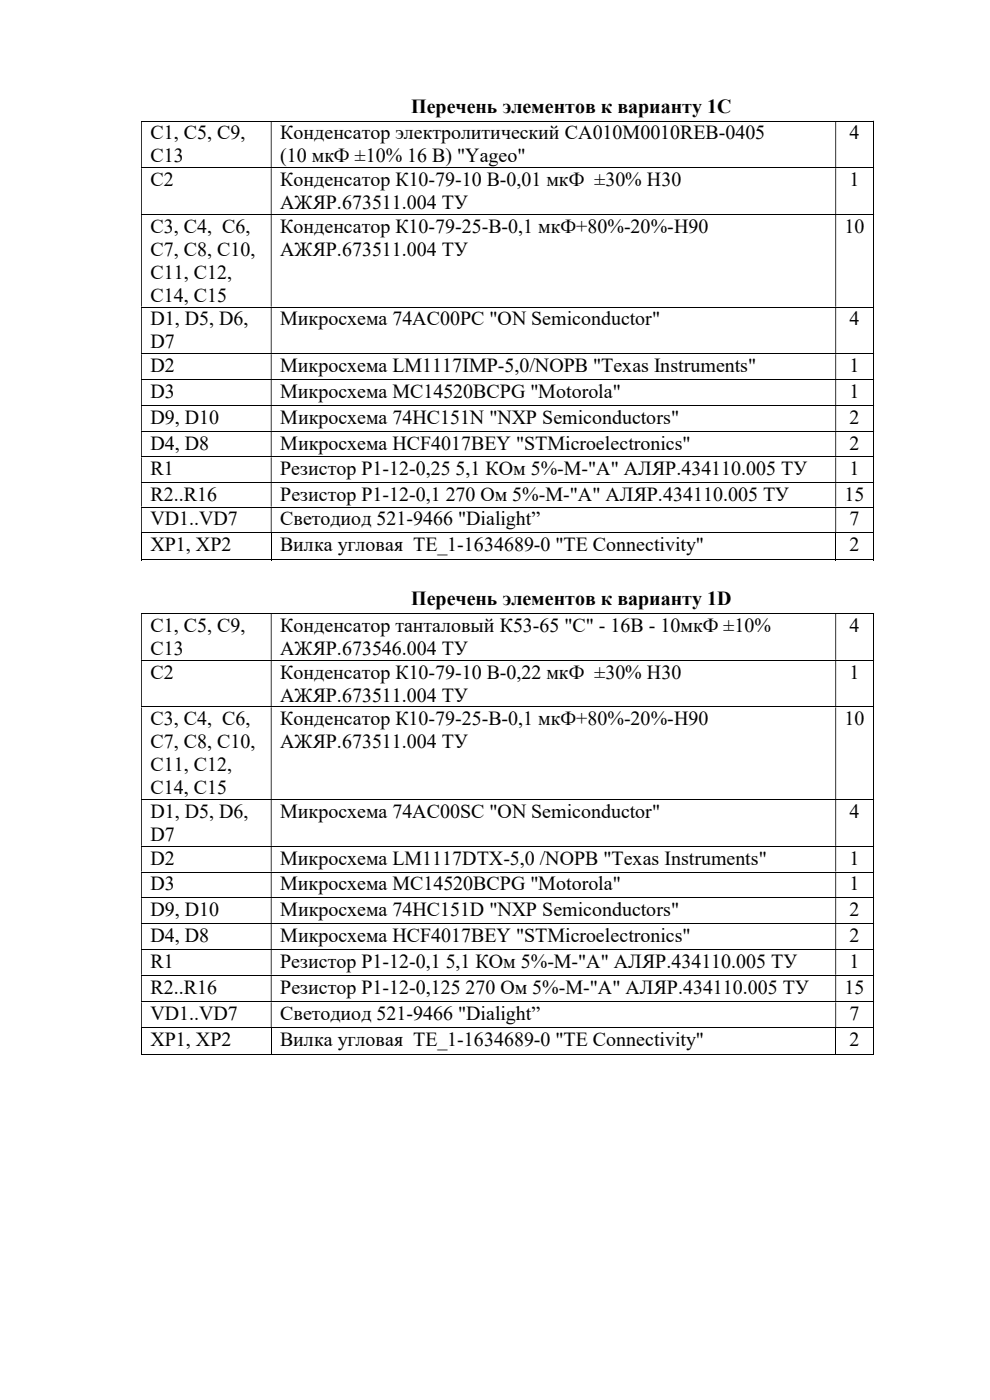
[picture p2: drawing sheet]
<svg xmlns="http://www.w3.org/2000/svg" width="210mm" height="297mm" viewBox="0 0 210 297" stroke-linecap="round" stroke-linejoin="round" font-family="sans-serif">
<defs><g id="words">
<g font-size="4.2">
<text x="87.2" y="23.9">Перечень элементов к варианту 1С</text>
<text x="31.9" y="29.6">C1, C5, C9,</text>
<text x="59.4" y="29.6">Конденсатор электролитический CA010M0010REB-0405</text>
<text x="180.2" y="29.6">4</text>
<text x="31.9" y="34.5">C13</text>
<text x="59.4" y="34.5">(10 мкФ ±10% 16 В) &quot;Yageo&quot;</text>
<text x="31.9" y="39.5">C2</text>
<text x="59.4" y="39.5">Конденсатор К10-79-10 B-0,01 мкФ ±30% Н30</text>
<text x="180.2" y="39.5">1</text>
<text x="59.4" y="44.4">АЖЯР.673511.004 ТУ</text>
<text x="31.9" y="49.4">C3, C4, С6,</text>
<text x="59.4" y="49.4">Конденсатор К10-79-25-B-0,1 мкФ+80%-20%-Н90</text>
<text x="179.2" y="49.4">10</text>
<text x="31.9" y="54.3">C7, C8, C10,</text>
<text x="31.9" y="59.1">C11, C12,</text>
<text x="59.4" y="54.3">АЖЯР.673511.004 ТУ</text>
<text x="31.9" y="64">C14, C15</text>
<text x="31.9" y="69">D1, D5, D6,</text>
<text x="59.4" y="69">Микросхема 74AC00PC &quot;ON Semiconductor&quot;</text>
<text x="180.2" y="69">4</text>
<text x="31.9" y="73.9">D7</text>
<text x="31.9" y="79">D2</text>
<text x="59.4" y="79">Микросхема LM1117IMP-5,0/NOPB &quot;Texas Instruments&quot;</text>
<text x="180.2" y="79">1</text>
<text x="31.9" y="84.5">D3</text>
<text x="31.9" y="89.9">D9, D10</text>
<text x="59.4" y="84.5">Микросхема MC14520BCPG &quot;Motorola&quot;</text>
<text x="59.5" y="89.9">Микросхема 74HC151N &quot;NXP Semiconductors&quot;</text>
<text x="180.2" y="89.9">2</text>
<text x="180.2" y="84.5">1</text>
<text x="31.9" y="95.4">D4, D8</text>
<text x="59.5" y="95.4">Микросхема HCF4017BEY &quot;STMicroelectronics&quot;</text>
<text x="180.2" y="95.4">2</text>
<text x="31.9" y="100.8">R1</text>
<text x="59.4" y="100.8">Резистор Р1-12-0,25 5,1 КОм 5%-M-&quot;A&quot; АЛЯР.434110.005 ТУ</text>
<text x="180.2" y="100.8">1</text>
<text x="31.9" y="106.3">R2..R16</text>
<text x="59.5" y="106.3">Резистор Р1-12-0,1 270 Ом 5%-M-&quot;A&quot; АЛЯР.434110.005 ТУ</text>
<text x="179.1" y="106.3">15</text>
<text x="31.9" y="111.5">VD1..VD7</text>
<text x="59.4" y="111.5">Светодиод 521-9466 &quot;Dialight”</text>
<text x="180.2" y="111.5">7</text>
<text x="31.9" y="117">XP1, XP2</text>
<text x="59.4" y="117">Вилка угловая TE_1-1634689-0 &quot;TE Connectivity&quot;</text>
<text x="180.2" y="117">2</text>
<text x="87.2" y="128.4">Перечень элементов к варианту 1D</text>
<text x="31.9" y="134.1">C1, C5, C9,</text>
<text x="59.4" y="134.1">Конденсатор танталовый К53-65 &quot;C&quot; - 16B - 10мкФ ±10%</text>
<text x="180.2" y="134.1">4</text>
<text x="31.9" y="138.9">C13</text>
<text x="31.9" y="144">C2</text>
<text x="59.4" y="144">Конденсатор К10-79-10 B-0,22 мкФ ±30% Н30</text>
<text x="59.4" y="138.9">АЖЯР.673546.004 ТУ</text>
<text x="180.2" y="144">1</text>
<text x="59.4" y="148.8">АЖЯР.673511.004 ТУ</text>
<text x="31.9" y="153.9">C3, C4, С6,</text>
<text x="59.4" y="153.9">Конденсатор К10-79-25-B-0,1 мкФ+80%-20%-Н90</text>
<text x="179.2" y="153.9">10</text>
<text x="31.9" y="158.8">C7, C8, C10,</text>
<text x="59.4" y="158.8">АЖЯР.673511.004 ТУ</text>
<text x="31.9" y="163.6">C11, C12,</text>
<text x="31.9" y="168.5">C14, C15</text>
<text x="31.9" y="173.5">D1, D5, D6,</text>
<text x="59.4" y="173.5">Микросхема 74AC00SC &quot;ON Semiconductor&quot;</text>
<text x="180.2" y="173.5">4</text>
<text x="31.9" y="178.4">D7</text>
<text x="31.9" y="183.4">D2</text>
<text x="59.4" y="183.4">Микросхема LM1117DTX-5,0 /NOPB &quot;Texas Instruments&quot;</text>
<text x="180.2" y="183.4">1</text>
<text x="31.9" y="188.9">D3</text>
<text x="59.4" y="188.9">Микросхема MC14520BCPG &quot;Motorola&quot;</text>
<text x="180.2" y="188.9">1</text>
<text x="31.9" y="194.4">D9, D10</text>
<text x="59.5" y="194.4">Микросхема 74HC151D &quot;NXP Semiconductors&quot;</text>
<text x="180.2" y="194.4">2</text>
<text x="31.9" y="199.9">D4, D8</text>
<text x="59.5" y="199.9">Микросхема HCF4017BEY &quot;STMicroelectronics&quot;</text>
<text x="180.2" y="199.9">2</text>
<text x="31.9" y="205.3">R1</text>
<text x="59.4" y="205.3">Резистор Р1-12-0,1 5,1 КОм 5%-M-&quot;A&quot; АЛЯР.434110.005 ТУ</text>
<text x="180.2" y="205.3">1</text>
<text x="31.9" y="210.8">R2..R16</text>
<text x="59.5" y="210.8">Резистор Р1-12-0,125 270 Ом 5%-M-&quot;A&quot; АЛЯР.434110.005 ТУ</text>
<text x="179.1" y="210.8">15</text>
<text x="31.9" y="216.5">VD1..VD7</text>
<text x="31.9" y="222">XP1, XP2</text>
<text x="59.4" y="216.5">Светодиод 521-9466 &quot;Dialight”</text>
<text x="59.4" y="222">Вилка угловая TE_1-1634689-0 &quot;TE Connectivity&quot;</text>
<text x="180.2" y="222">2</text>
<text x="180.2" y="216.5">7</text>
</g>
</g></defs>
<g fill="none" stroke="#000" stroke-width=".21">
<path d="M29.9 25.7h155.4M29.9 35.6h155.4M185.3 25.8v9.7M185.3 35.7v9.7M29.9 45.5h155.4M185.3 45.6v19.5M29.9 65.2h155.4M29.9 75.1h155.4M185.3 65.2v9.8M185.3 75.1v5.3M29.9 80.5h155.4M29.9 86h155.4"/>
<path d="M29.9 91.5h155.4M29.9 96.9h155.4M185.3 80.6v5.3M185.3 86.1v5.3M185.3 91.6v5.3M185.3 97v5.3M29.9 102.4h155.4M29.9 107.6h155.4M29.9 113h155.4M29.9 118.8h27.5M30 113.1v5.8M57.5 113.1v5.8"/>
<path d="M57.6 118.8h119.6M177.3 113.1v5.8M177.4 118.8h7.9M185.3 102.5v5M185.3 107.7v5.2M185.3 113.1v5.8M29.9 130.1h155.4M185.3 130.2v9.8M29.9 140.1h155.4M29.9 150h155.4M185.3 140.2v9.7M185.3 150.1v19.4"/>
<path d="M29.9 169.6h155.4M29.9 179.5h155.4M185.3 169.7v9.8M185.3 179.6v5.3M29.9 185h155.4M29.9 190.5h155.4M29.9 196h155.4M185.3 185.1v5.3M185.3 190.5v5.4M185.3 196v5.3M29.9 201.4h155.4M29.9 206.9h155.4"/>
<path d="M29.9 212.6h155.4M29.9 218.1h155.4M30 218.1v5.8M57.5 218.1v5.8M177.3 218.1v5.8M185.3 201.5v5.3M185.3 207v5.5M185.3 212.6v5.4M185.3 218.1v5.8M29.9 223.8h27.5M57.6 223.8h119.6M177.4 223.8h7.9"/>
</g>
<g fill="#000">
<path d="M185.3 25.6h.1v.2h-.1zM29.9 25.8h.2v9.7h-.2zM57.4 25.8h.2v9.7h-.2zM177.2 25.8h.2v9.7h-.2z" fill-rule="evenodd"/>
<path d="M185.3 35.5h.1v.2h-.1zM29.9 35.7h.2v9.7h-.2zM57.4 35.7h.2v9.7h-.2zM177.2 35.7h.2v9.7h-.2z" fill-rule="evenodd"/>
<path d="M185.3 45.4h.1v.2h-.1zM29.9 45.6h.2v19.5h-.2zM57.4 45.6h.2v19.5h-.2zM177.2 45.6h.2v19.5h-.2z" fill-rule="evenodd"/>
<path d="M185.3 65.1h.1v.1h-.1zM29.9 65.2h.2v9.8h-.2zM57.4 65.2h.2v9.8h-.2zM177.2 65.2h.2v9.8h-.2z" fill-rule="evenodd"/>
<path d="M185.3 75h.1v.1h-.1zM29.9 75.1h.2v5.3h-.2zM57.4 75.1h.2v5.3h-.2zM177.2 75.1h.2v5.3h-.2z" fill-rule="evenodd"/>
<path d="M185.3 80.4h.1v.2h-.1zM29.9 80.6h.2v5.3h-.2zM57.4 80.6h.2v5.3h-.2zM177.2 80.6h.2v5.3h-.2z" fill-rule="evenodd"/>
<path d="M185.3 85.9h.1v.2h-.1zM29.9 86.1h.2v5.3h-.2zM57.4 86.1h.2v5.3h-.2zM177.2 86.1h.2v5.3h-.2z" fill-rule="evenodd"/>
<path d="M185.3 91.4h.1v.2h-.1zM29.9 91.6h.2v5.3h-.2zM57.4 91.6h.2v5.3h-.2zM177.2 91.6h.2v5.3h-.2z" fill-rule="evenodd"/>
<path d="M185.3 96.9h.1v.1h-.1zM29.9 97h.2v5.3h-.2zM57.4 97h.2v5.3h-.2zM177.2 97h.2v5.3h-.2z" fill-rule="evenodd"/>
<path d="M185.3 102.3h.1v.2h-.1zM29.9 102.5h.2v5h-.2zM57.4 102.5h.2v5h-.2zM177.2 102.5h.2v5h-.2z" fill-rule="evenodd"/>
<path d="M185.3 107.5h.1v.2h-.1zM29.9 107.7h.2v5.2h-.2zM57.4 107.7h.2v5.2h-.2zM177.2 107.7h.2v5.2h-.2z" fill-rule="evenodd"/>
<path d="M185.3 130h.1v.2h-.1zM29.9 130.2h.2v9.8h-.2zM57.4 130.2h.2v9.8h-.2zM177.2 130.2h.2v9.8h-.2z" fill-rule="evenodd"/>
<path d="M185.3 140h.1v.2h-.1zM29.9 140.2h.2v9.7h-.2zM57.4 140.2h.2v9.7h-.2zM177.2 140.2h.2v9.7h-.2z" fill-rule="evenodd"/>
<path d="M185.3 149.9h.1v.2h-.1zM29.9 150.1h.2v19.4h-.2zM57.4 150.1h.2v19.4h-.2zM177.2 150.1h.2v19.4h-.2z" fill-rule="evenodd"/>
<path d="M185.3 169.5h.1v.2h-.1zM29.9 169.7h.2v9.8h-.2zM57.4 169.7h.2v9.8h-.2zM177.2 169.7h.2v9.8h-.2z" fill-rule="evenodd"/>
<path d="M185.3 179.5h.1v.1h-.1zM29.9 179.6h.2v5.3h-.2zM57.4 179.6h.2v5.3h-.2zM177.2 179.6h.2v5.3h-.2z" fill-rule="evenodd"/>
<path d="M185.3 184.9h.1v.2h-.1zM29.9 185.1h.2v5.3h-.2zM57.4 185.1h.2v5.3h-.2zM177.2 185.1h.2v5.3h-.2z" fill-rule="evenodd"/>
<path d="M185.3 190.4h.1v.1h-.1zM29.9 190.5h.2v5.4h-.2zM57.4 190.5h.2v5.4h-.2zM177.2 190.5h.2v5.4h-.2z" fill-rule="evenodd"/>
<path d="M185.3 195.9h.1v.1h-.1zM29.9 196h.2v5.3h-.2zM57.4 196h.2v5.3h-.2zM177.2 196h.2v5.3h-.2z" fill-rule="evenodd"/>
<path d="M185.3 201.3h.1v.2h-.1zM29.9 201.5h.2v5.3h-.2zM57.4 201.5h.2v5.3h-.2zM177.2 201.5h.2v5.3h-.2z" fill-rule="evenodd"/>
<path d="M185.3 206.8h.1v.2h-.1zM29.9 207h.2v5.5h-.2zM57.4 207h.2v5.5h-.2zM177.2 207h.2v5.5h-.2z" fill-rule="evenodd"/>
<path d="M185.3 212.5h.1v.1h-.1zM29.9 212.6h.2v5.4h-.2zM57.4 212.6h.2v5.4h-.2zM177.2 212.6h.2v5.4h-.2z" fill-rule="evenodd"/>
</g>
<path d="M185.3 112.9h.1v.2h-.1zM185.3 118.7h.1v.2h-.1zM185.3 218h.1v.1h-.1zM185.3 223.7h.1v.2h-.1z" fill="#000"/>
<use href="#words"/>
</svg>
